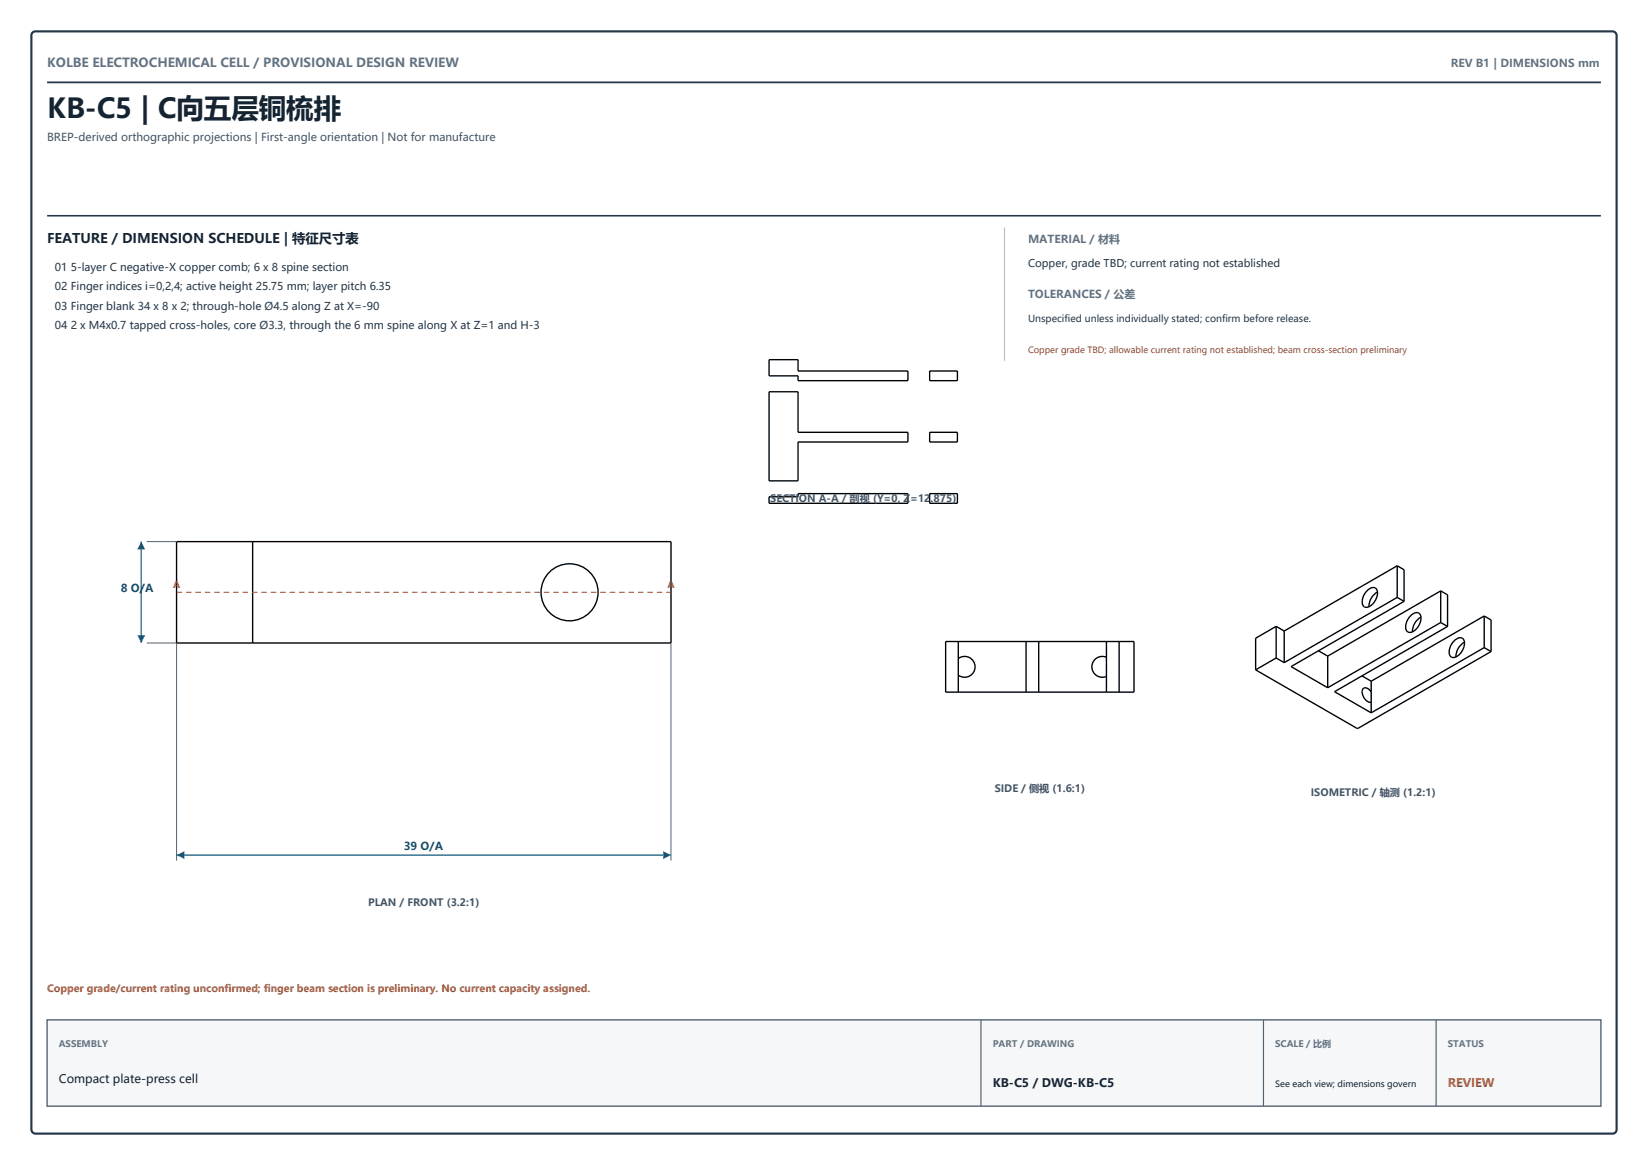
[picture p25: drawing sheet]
<svg xmlns="http://www.w3.org/2000/svg" width="315mm" height="223mm" viewBox="0 0 315 223" stroke-linecap="round" stroke-linejoin="round" font-family="sans-serif">
<defs><g id="words">
<text font-size="5.3" fill="#162331" x="9" y="22.5">KB-C5 | C向五层铜梳排</text>
<text font-size="2.5" fill="#162331" x="9" y="46.5">FEATURE / DIMENSION SCHEDULE | 特征尺寸表</text>
<text font-size="2.4" fill="#607283" x="9" y="12.7">KOLBE ELECTROCHEMICAL CELL / PROVISIONAL DESIGN REVIEW</text>
<g font-size="2.3" fill="#162331">
<text x="11.3" y="207">Compact plate-press cell</text>
<text x="189.8" y="207.8">KB-C5 / DWG-KB-C5</text>
</g>
<text font-size="2.3" fill="#9b4b2a" x="276.8" y="207.8">REVIEW</text>
<g font-size="2.1" fill="#607283">
<text x="277.3" y="12.7">REV B1 | DIMENSIONS mm</text>
<text x="196.5" y="46.5">MATERIAL / 材料</text>
<text x="196.5" y="57">TOLERANCES / 公差</text>
</g>
<text font-size="2.1" fill="#435464" x="9" y="27">BREP-derived orthographic projections | First-angle orientation | Not for manufacture</text>
<g font-size="2.1" fill="#243647">
<text x="10.5" y="51.7">01 5-layer C negative-X copper comb; 6 x 8 spine section</text>
<text x="10.5" y="55.5">02 Finger indices i=0,2,4; active height 25.75 mm; layer pitch 6.35</text>
<text x="10.5" y="59.3">03 Finger blank 34 x 8 x 2; through-hole Ø4.5 along Z at X=-90</text>
<text x="10.5" y="63">04 2 x M4x0.7 tapped cross-holes, core Ø3.3, through the 6 mm spine along X at Z=1 and H-3</text>
</g>
<g font-size="2.1" fill="#14526f">
<text x="23.1" y="113.2">8 O/A</text>
<text x="77.2" y="162.6">39 O/A</text>
</g>
<text font-size="2" fill="#243647" x="196.5" y="51">Copper, grade TBD; current rating not established</text>
<g font-size="1.9" fill="#435464">
<text x="147.2" y="96">SECTION A-A / 剖视 (Y=0, Z=12.875)</text>
<text x="190.1" y="151.5">SIDE / 侧视 (1.6:1)</text>
<text x="250.5" y="152.2">ISOMETRIC / 轴测 (1.2:1)</text>
<text x="70.3" y="173.2">PLAN / FRONT (3.2:1)</text>
</g>
<text font-size="1.9" fill="#9b4b2a" x="9" y="189.8">Copper grade/current rating unconfirmed; finger beam section is preliminary. No current capacity assigned.</text>
<text font-size="1.8" fill="#243647" x="196.5" y="61.5">Unspecified unless individually stated; confirm before release.</text>
<g font-size="1.8" fill="#9b4b2a">
<text x="33.1" y="112.4">A</text>
<text x="127.6" y="112.4">A</text>
</g>
<g font-size="1.7" fill="#607283">
<text x="11.3" y="200.2">ASSEMBLY</text>
<text x="189.8" y="200.2">PART / DRAWING</text>
<text x="243.8" y="200.2">SCALE / 比例</text>
<text x="276.8" y="200.2">STATUS</text>
</g>
<text font-size="1.6" fill="#9b4b2a" x="196.5" y="67.5">Copper grade TBD; allowable current rating not established; beam cross-section preliminary</text>
<text font-size="1.6" fill="#162331" x="243.8" y="207.8">See each view; dimensions govern</text>
</g></defs>
<path d="M6.2 6.2l.5-.2h301.5a.81 .81 0 0 1 .8 .7v209.3a.75 .75 0 0 1-.8 .7h-301.5a.81 .81 0 0 1-.7-.7v-209.3z" fill="none" stroke="#243647" stroke-width=".41"/>
<path d="M9 15.7h297" fill="none" stroke="#243647" stroke-width=".34"/>
<g fill="none" stroke="#000" stroke-width=".26">
<path d="M147 68.8h5.5v2.1h21v1.9h-21v-.9h-5.5zM147 74.9h5.5v7.8h21v1.8h-21v7.4h-5.5zM177.7 70.9h5.3v1.9h-5.3zM147 95h5.5v-.6h21v1.8h-26.5zM177.7 82.7h5.3v1.8h-5.3zM177.7 94.4h5.3v1.8h-5.3zM33.7 103.6h94.5v19.3h-94.5zM48.3 103.6v19.3M243.9 119.8l1.6 .9M243.9 119.8v6M243.9 119.8l-3.9 2.2v6.1M261.5 112.8a.98 .98 0 0 1 1-.5 .98 .98 0 0 1 .8 .8 2.81 2.81 0 0 1-2.2 3 1.31 1.31 0 0 1-.5-2z"/>
<path d="M263.3 113.2a3.2 3.2 0 0 0-1.6 2.8M267.1 114.2l-21.6 12.5M267.1 108.2l-21.6 12.5M267.1 108.2v6M267.1 108.2l1.3 .7v6.1M267.1 114.2l1.3 .8M268.4 115l-21.6 12.5 7 4M269.8 117.6a.99 .99 0 0 1 1-.5 .99 .99 0 0 1 .8 .8 2.81 2.81 0 0 1-2.2 3 1.31 1.31 0 0 1-.5-2zM271.6 118a3.2 3.2 0 0 0-1.6 2.8M275.4 113l1.3 .7v6.1M275.4 113l-21.6 12.5M275.4 119l1.3 .8"/>
<path d="M275.4 119l-21.6 12.5M275.4 113v6M276.7 119.8l-21.6 12.5 7 4M283.7 117.8l1.3 .7v6.1M283.7 117.8l-21.6 12.4M283.7 117.8v6M180.8 122.7h36v9.6h-36zM183.2 125.9a2 2 0 0 1 2.7 .3 2 2 0 0 1 0 2.6 2 2 0 0 1-2.7 .3M183.2 122.7v9.6M196.1 122.7v9.6M198.5 122.7v9.6M211.5 125.7a2 2 0 0 0-2.8 1.8 2 2 0 0 0 2.8 1.8"/>
<path d="M211.5 122.7v9.6M213.9 122.7v9.6M243.9 125.8l1.6 .9M243.9 125.8l-3.9 2.3M245.5 120.7v6M252 124.4l1.8 1.1M253.8 125.5v6M260.3 129.2l1.8 1M262.1 132.3a1.03 1.03 0 0 0-1.6-.6 1.93 1.93 0 0 0 1.6 2.6M262.1 130.2v6.1M278.1 122.4a.99 .99 0 0 1 1-.5 .99 .99 0 0 1 .8 .8 2.81 2.81 0 0 1-2.2 3 1.31 1.31 0 0 1-.5-2zM279.9 122.8a3.2 3.2 0 0 0-1.6 2.8"/>
<path d="M283.7 123.8l1.3 .8M283.7 123.8l-21.6 12.5M285 124.6l-25.5 14.7-19.5-11.2"/>
<circle cx="108.9" cy="113.2" r="5.5"/>
</g>
<path d="M33.7 113.2h94.5" fill="none" stroke="#b14b27" stroke-width=".19" stroke-dasharray="1.1 .7" stroke-linecap="butt"/>
<path d="M33.7 122.9v41.7M128.2 122.9v41.7" fill="none" stroke="#526171" stroke-width=".19"/>
<path d="M33.7 163.5h94.5" fill="none" stroke="#246b8e" stroke-width=".26"/>
<path d="M33.7 163.5l1.6-.7v1.5zM126.7 162.8v1.5l1.5-.8z" fill="#246b8e"/>
<path d="M28.1 103.6h5.6M28.1 122.9h5.6" fill="none" stroke="#526171" stroke-width=".19"/>
<path d="M27 103.6v19.3" fill="none" stroke="#246b8e" stroke-width=".26"/>
<path d="M27 103.6l-.7 1.5h1.5zM26.3 121.4h1.5l-.8 1.5z" fill="#246b8e"/>
<path d="M9 41.3h297" fill="none" stroke="#243647" stroke-width=".3"/>
<path d="M192 43.5v25.5" fill="none" stroke="#b4c0ca" stroke-width=".22"/>
<path d="M9 195h297v16.5h-297z" fill="#f5f7f8" stroke="#526171" stroke-width=".26"/>
<path d="M187.5 195v16.5M241.5 195v16.5M274.5 195v16.5" fill="none" stroke="#526171" stroke-width=".22"/>
<use href="#words"/>
</svg>
